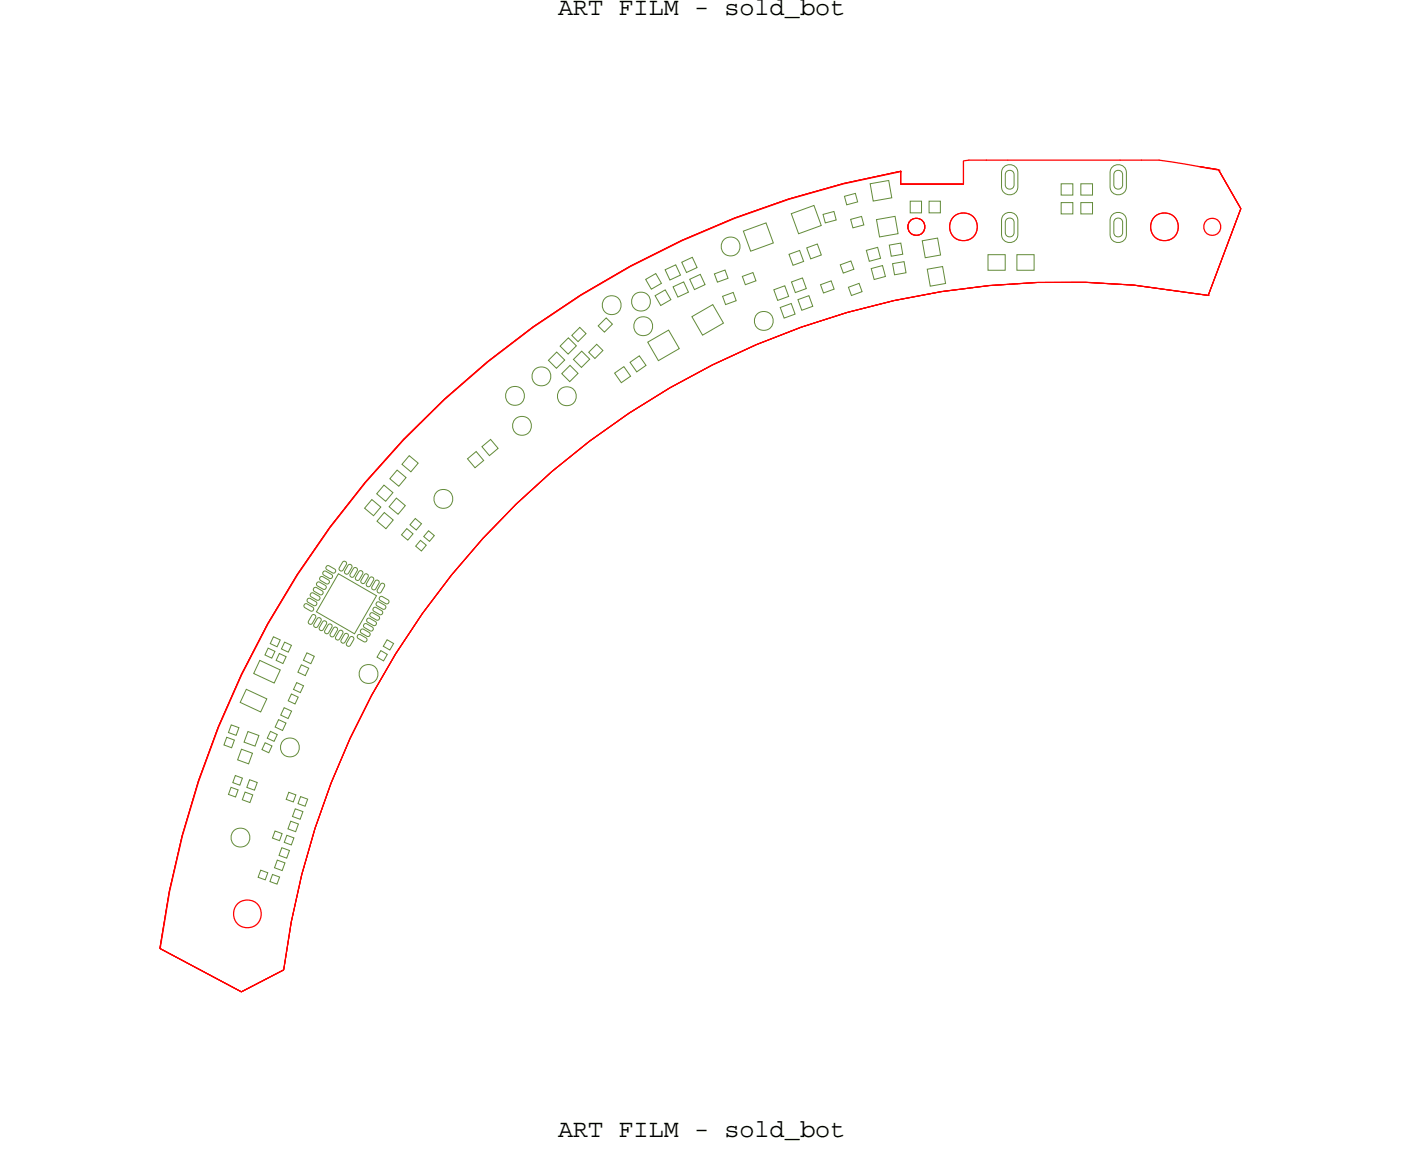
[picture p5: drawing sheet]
<svg xmlns="http://www.w3.org/2000/svg" width="112mm" height="92mm" viewBox="0 0 112 92" stroke-linecap="round" stroke-linejoin="round" font-family="sans-serif">
<defs><g id="words">
<g font-size="2">
<text x="44.4" y="1.2">ART FILM - sold_bot</text>
<text x="44.4" y="90.5">ART FILM - sold_bot</text>
</g>
</g></defs>
<!-- layer: Board Outline -->
<g fill="none" stroke="#f00" stroke-width=".1">
<path d="M71.7 14.7h5zM71.7 13.7v1zM71.7 13.7a72.6 72.6 0 0 0-58.9 61.8M76.7 12.8v1.9zM77.1 12.7h1.4zM77.1 12.7l-.3 .1M78.5 12.7h1.7zM80.2 12.7h9zM89.2 12.7h1.7zM90.9 12.7h1.4zM92.3 12.8l3.8 .6M96.1 13.4l1 .2"/>
<path d="M97 13.5l1.8 3.1zM98.8 16.6l-2.6 6.9zM96.2 23.5a62.6 62.6 0 0 0-73.6 53.7M12.8 75.5l6.4 3.5zM19.2 79l3.4-1.8z"/>
<circle cx="72.9" cy="18.1" r=".68"/>
<circle cx="76.7" cy="18.1" r="1.11"/>
<circle cx="92.7" cy="18.1" r="1.11"/>
<circle cx="96.5" cy="18.1" r=".68"/>
<circle cx="19.7" cy="72.8" r="1.11"/>
</g>
<g fill="none" stroke="#f00" stroke-width=".08">
<path d="M71.7 13.6h.1M71.7 13.6v1.1zM71.7 14.7h5zM71.7 13.7v1zM71.7 13.6a72.6 72.6 0 0 0-59 61.9M76.7 12.8v1.9zM95.5 13.3l1.5 .2M97 13.5h.1M97 13.5l1.8 3.1zM98 18.8l-1.8 4.7zM98.8 16.6l-.8 2.2zM96.2 23.5h.1"/>
<path d="M96.2 23.5a62.6 62.6 0 0 0-73.6 53.7M12.7 75.5h.1M12.8 75.5h.1M12.8 75.5l6.4 3.5zM19.2 79l3.4-1.8z"/>
<circle cx="72.9" cy="18.1" r=".68"/>
<circle cx="76.7" cy="18.1" r="1.11"/>
<circle cx="92.7" cy="18.1" r="1.11"/>
</g>
<!-- layer: Nets -->
<g fill="none" stroke="#638b3a" stroke-width=".08">
<path d="M59.2 18.4l1.8-.7 .6 1.6-1.8 .7zM63 17l1.8-.6 .6 1.6-1.8 .6zM64.2 19.7l.9-.3 .3 .9-.9 .3zM65.5 17.1l.9-.3 .2 .7-.9 .2zM67.2 15.6l.9-.2 .2 .7-.9 .2zM67.7 17.5l.9-.3 .2 .7-.9 .2zM69 19.9l.9-.2 .2 .9-.9 .2zM69.3 14.6l1.4-.2 .3 1.3-1.5 .3zM69.8 17.5l1.4-.3 .3 1.4-1.5 .3zM70.8 19.5l.9-.1 .2 .8-1 .2zM72.5 16h.9v.9h-.9zM73.4 19.2l1.2-.2 .3 1.3-1.2 .2z"/>
<path d="M74 16h.9v.9h-.9zM79.8 13.4a.66 .66 0 0 1 .8-.3 .66 .66 0 0 1 .4 .7v1.1a.65 .65 0 0 1-.6 .6 .65 .65 0 0 1-.7-.6v-1.1zM79.8 17.2a.66 .66 0 0 1 .8-.3 .66 .66 0 0 1 .4 .7v1.1a.65 .65 0 0 1-.6 .6 .65 .65 0 0 1-.7-.6v-1.1zM80.1 13.6h.3h.2l.1 .3v.8l-.1 .3-.2 .1-.3-.1-.1-.3v-.8zM80.1 17.4h.3h.2l.1 .3v.8l-.1 .3-.2 .1-.3-.1-.1-.3v-.8zM84.5 16.1h.9v.9h-.9zM84.5 14.6h.9v.9h-.9zM86 16.1h1v.9h-1zM86 14.6h1v.9h-1zM88.5 13.4a.66 .66 0 0 1 .7-.3 .66 .66 0 0 1 .5 .7v1.1a.65 .65 0 0 1-.7 .6 .65 .65 0 0 1-.6-.6v-1.1zM88.5 17.2a.66 .66 0 0 1 .7-.3 .66 .66 0 0 1 .5 .7v1.1a.65 .65 0 0 1-.7 .6 .65 .65 0 0 1-.6-.6v-1.1zM88.8 13.6h.2h.3l.1 .3v.8l-.1 .3-.3 .1-.2-.1-.1-.3v-.8z"/>
<path d="M88.8 17.4h.2h.3l.1 .3v.8l-.1 .3-.3 .1-.2-.1-.1-.3v-.8zM29.6 39.8l.7 .6-.6 .7-.7-.6zM30.6 38.6l.7 .6-.6 .7-.7-.6zM31.6 39.7l.7 .6-.6 .6-.7-.6zM31.6 37.4l.7 .6-.6 .7-.7-.6zM32.6 36.3l.7 .6-.6 .7-.7-.6zM37.2 36.5l.7-.6 .6 .8-.7 .5zM38.4 35.6l.7-.6 .6 .7-.7 .6zM43.7 28.7l.6-.7 .7 .7-.7 .6zM44.6 27.6l.6-.7 .7 .6-.7 .7zM44.7 29.7l.7-.6 .6 .6-.6 .7zM45.6 28.6l.7-.6 .6 .6-.6 .7z"/>
<path d="M46.2 26.1l.4 .5-.6 .6-.5-.5zM47.5 27.4l.5 .5-.6 .6-.5-.5zM48.3 25.3l.4 .5-.6 .6-.5-.5zM48.9 29.7l.8-.5 .5 .8-.7 .5zM50.2 28.8l.7-.5 .5 .8-.7 .5zM51.4 22.2l.8-.4 .5 .8-.9 .4zM51.6 27.2l1.6-.9 .9 1.5-1.7 .9zM52.1 23.5l.9-.4 .4 .8-.8 .4zM52.9 21.5l.9-.4 .4 .8-.9 .4zM53.6 22.8l.8-.4 .4 .9-.8 .4zM54.3 20.9l.8-.4 .4 .8-.9 .4zM54.9 22.2l.8-.4 .4 .9-.8 .4z"/>
<path d="M55.1 25.2l1.6-.9 .9 1.4-1.7 1zM56.9 21.8l.8-.3 .3 .7-.9 .3zM57.5 23.6l.9-.3 .2 .6-.8 .3zM59.1 22l.8-.3 .3 .7-.9 .3zM61.6 23.1l.9-.3 .3 .8-.9 .3zM62.1 24.5l.9-.3 .3 .8-.9 .3zM62.8 20.2l.9-.3 .3 .9-.9 .3zM63 22.4l.9-.3 .3 .9-.9 .3zM63.5 23.9l.9-.4 .3 .9-.9 .3zM65.3 22.7l.9-.3 .2 .6-.8 .3zM66.9 21.1l.8-.3 .3 .6-.9 .3zM67.5 22.9l.9-.3 .2 .6-.8 .3z"/>
<path d="M69.4 21.4l.8-.3 .3 .9-.9 .3zM71.1 21l.9-.2 .1 .9-.9 .2zM73.8 21.4l1.2-.2 .3 1.4-1.3 .2zM78.6 20.3h1.4v1.2h-1.4zM80.9 20.3h1.4v1.2h-1.4zM18 58.7l.7 .2-.3 .6-.6-.2zM18.4 57.7l.6 .2-.2 .6-.6-.2zM19.2 59.7l.9 .3-.3 .8-.9-.3zM19.6 54.9l1.6 .7-.4 1.1-1.7-.8zM19.7 58.2l.9 .4-.3 .8-.9-.3zM20.7 52.6l1.6 .7-.5 1.1-1.6-.8zM21.1 59.1l.5 .3-.2 .5-.5-.2z"/>
<path d="M21.3 51.6l.6 .3-.3 .5-.5-.3zM21.5 58.2l.6 .3-.3 .5-.5-.2zM21.8 50.7l.5 .3-.2 .5-.6-.3zM22.2 57.3l.6 .3-.3 .6-.6-.3zM22.2 52l.6 .3-.3 .5-.5-.2zM22.6 56.3l.6 .3-.3 .6-.6-.3zM22.7 51.1l.5 .3-.3 .5-.5-.2zM23.2 55.3l.5 .2-.2 .5-.6-.2zM23.6 54.3l.6 .3-.3 .5-.5-.2zM24 52.9l.6 .3-.3 .6-.6-.3zM24.3 48.1h.2l.4 .2 .1 .2-.1 .1h-.2l-.4-.2-.1-.2zM24.4 52l.6 .3-.3 .5-.5-.2z"/>
<path d="M24.5 47.7h.2l.4 .2 .1 .2-.1 .1h-.1l-.5-.2-.1-.2zM24.8 47.2h.2l.4 .3 .1 .1-.1 .2h-.2l-.4-.3-.1-.1zM24.8 49l.2-.1 .1 .1v.2l-.2 .4-.2 .1-.1-.1v-.2zM25 46.8h.2l.4 .2 .1 .2-.1 .1h-.1l-.5-.2-.1-.2zM25.2 49.3l.2-.1 .1 .1v.1l-.2 .5-.2 .1-.1-.1v-.2zM25.3 46.4h.2l.4 .2 .1 .2-.1 .1h-.2l-.4-.2-.1-.2zM25.5 45.9h.2l.4 .3 .1 .1-.1 .2h-.1l-.5-.3-.1-.1zM25.7 49.5l.1-.1 .2 .1v.2l-.3 .4-.1 .1-.2-.1v-.2zM25.8 45.5h.2l.4 .2 .1 .2-.1 .1h-.2l-.4-.2-.1-.2zM26 45.1h.2l.4 .2 .1 .2-.1 .1h-.1l-.5-.2-.1-.2zM26.1 49.8l.2-.1 .1 .1v.1l-.2 .5-.2 .1-.1-.1v-.2zM26.5 50l.2-.1 .1 .1v.2l-.2 .4-.2 .1-.1-.1v-.2z"/>
<path d="M26.9 45.7l3.1 1.7-1.8 3.1-3-1.8zM27 50.3l.1-.1 .2 .1v.1l-.3 .5-.1 .1-.2-.1v-.2zM27.3 44.8l.1-.1 .2 .1v.1l-.3 .5-.1 .1-.2-.1v-.2zM27.4 50.5l.2-.1 .1 .1v.2l-.2 .4-.2 .1-.1-.1v-.2zM27.7 45l.2-.1 .1 .1v.2l-.3 .4-.1 .1-.2-.1v-.1zM27.8 50.8l.2-.1 .1 .1v.1l-.2 .5-.2 .1-.1-.1v-.2zM28.1 45.3l.2-.1 .1 .1v.1l-.2 .5-.2 .1-.1-.1v-.2zM28.5 50.5h.2l.4 .3 .1 .1-.1 .2h-.1l-.5-.3-.1-.1zM28.6 45.5l.1-.1 .2 .1v.2l-.3 .4-.1 .1-.2-.1v-.1zM28.8 50.1h.1l.5 .3 .1 .1-.1 .2h-.2l-.4-.3-.1-.2zM29 45.8l.2-.1 .1 .1v.1l-.3 .5-.1 .1-.2-.1v-.2zM29 49.7h.2l.4 .2 .1 .2-.1 .1h-.1l-.5-.2-.1-.2z"/>
<path d="M29.3 49.2h.1l.5 .3 .1 .1-.1 .2h-.2l-.4-.3-.1-.1zM29.4 46l.2-.1 .1 .1v.2l-.2 .4-.2 .1-.1-.1v-.1zM29.5 48.8h.2l.4 .3 .1 .1-.1 .2h-.1l-.5-.3-.1-.2zM29.8 48.4h.1l.5 .2 .1 .2-.1 .1h-.2l-.4-.2-.1-.2zM29.9 46.3l.1-.1 .2 .1v.1l-.3 .5-.1 .1-.2-.1v-.2zM30 47.9h.2l.4 .3 .1 .1-.1 .2h-.1l-.5-.3-.1-.1zM30.3 47.5h.1l.5 .3 .1 .1-.1 .2h-.2l-.4-.3-.1-.1zM30.3 46.5l.1-.1 .2 .1v.2l-.3 .4-.1 .1-.2-.1v-.1zM30.3 51.8l.5 .3-.3 .5-.5-.3zM30.6 40.8l.7 .6-.6 .7-.7-.6zM30.8 50.9l.5 .3-.3 .6-.5-.3zM32.4 42.1l.5 .4-.4 .5-.5-.4z"/>
<path d="M33.1 41.3l.5 .4-.5 .5-.5-.4zM33.5 43l.4 .4-.4 .5-.4-.4zM34.1 42.3l.5 .3-.4 .5-.5-.4zM18.4 62.7l.6 .2-.2 .6-.6-.3zM18.7 61.7l.6 .3-.2 .5-.6-.2zM19.5 63.1l.6 .2-.2 .6-.6-.2zM19.9 62.1l.6 .2-.2 .6-.7-.2zM20.8 69.3l.5 .2-.2 .5-.6-.2zM21.7 69.6l.6 .2-.2 .6-.6-.2zM21.9 66.2l.6 .2-.2 .5-.6-.2zM22.1 68.5l.6 .2-.2 .6-.6-.2zM22.4 67.5l.6 .2-.2 .6-.6-.2z"/>
<path d="M22.8 66.5l.6 .2-.2 .6-.6-.2zM23 63.1l.6 .2-.3 .5-.5-.2zM23.1 65.4l.7 .2-.3 .6-.6-.2zM23.5 64.4l.6 .2-.2 .6-.6-.2zM23.9 63.4l.6 .2-.2 .6-.6-.2z"/>
<circle cx="58.2" cy="19.6" r=".76"/>
<circle cx="35.3" cy="39.7" r=".76"/>
<circle cx="41" cy="31.5" r=".76"/>
<circle cx="41.6" cy="33.9" r=".76"/>
<circle cx="43.1" cy="30" r=".76"/>
<circle cx="45.1" cy="31.6" r=".76"/>
<circle cx="48.7" cy="24.3" r=".76"/>
<circle cx="51" cy="24" r=".76"/>
<circle cx="51.2" cy="26" r=".76"/>
<circle cx="60.8" cy="25.6" r=".76"/>
<circle cx="23.1" cy="59.5" r=".76"/>
<circle cx="29.3" cy="53.7" r=".76"/>
<circle cx="19.1" cy="66.7" r=".76"/>
</g>
<use href="#words"/>
</svg>
